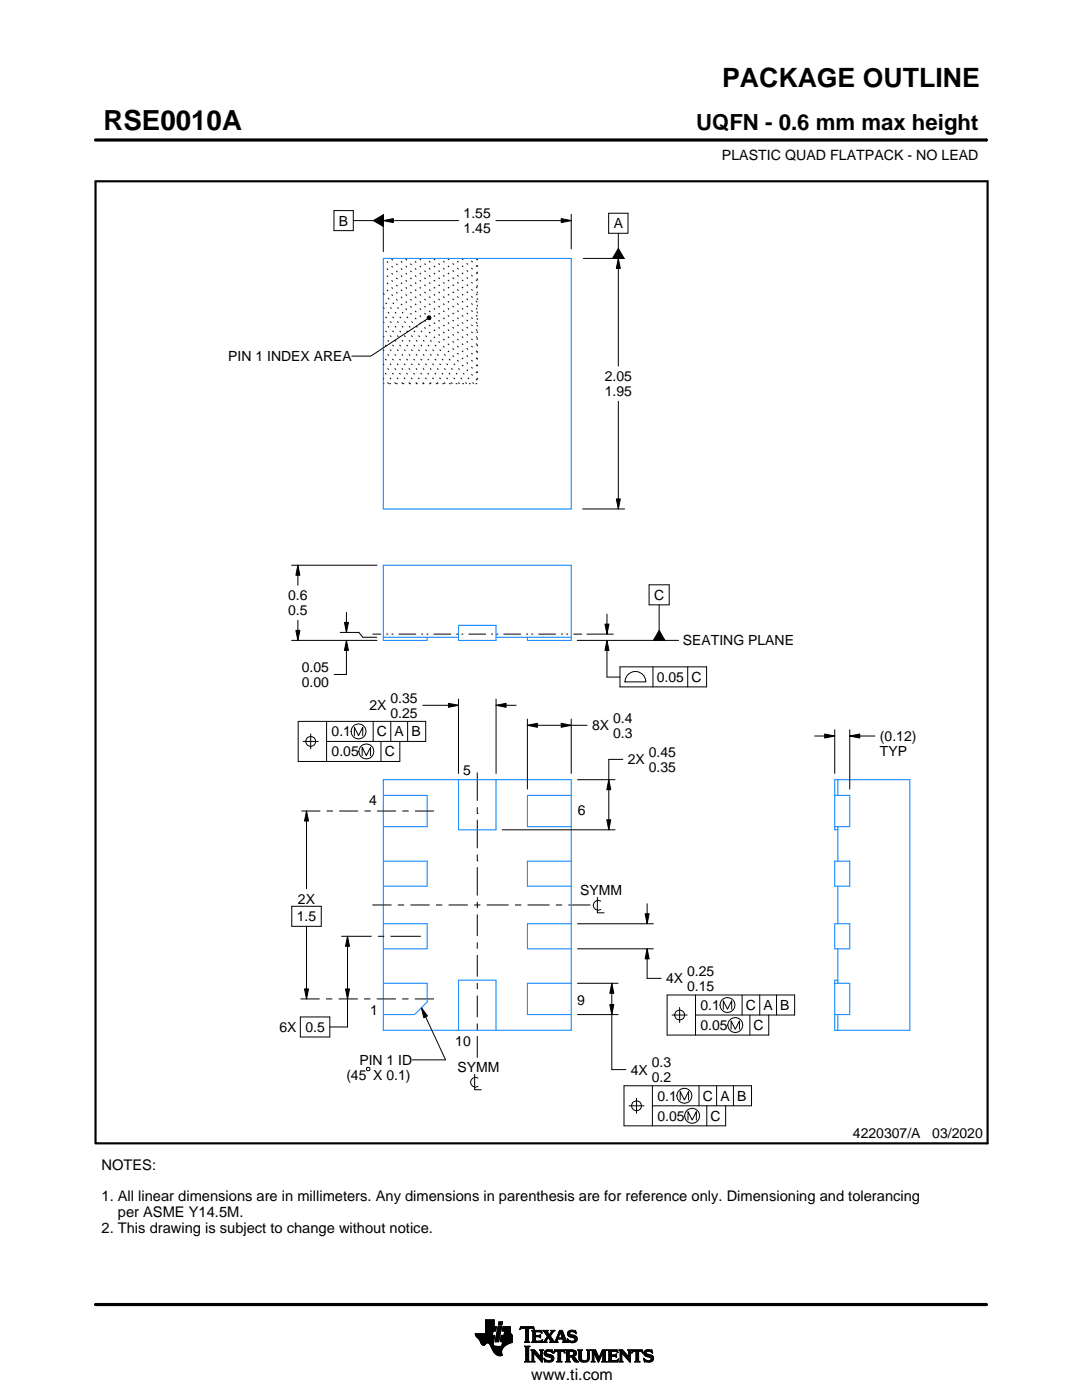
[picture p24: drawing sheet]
<svg xmlns="http://www.w3.org/2000/svg" width="216mm" height="279mm" viewBox="0 0 216 279" stroke-linecap="round" stroke-linejoin="round" font-family="sans-serif">
<defs><g id="words">
<text font-size="5.5" x="20.6" y="26">RSE0010A</text>
<text font-size="5.3" x="144.1" y="17.4">PACKAGE OUTLINE</text>
<text font-size="4.4" x="138.9" y="26">UQFN - 0.6 mm max height</text>
<text font-size="3.2" x="106" y="275.3">www.ti.com</text>
<g font-size="2.9">
<text x="20.3" y="233.4">NOTES:</text>
<text x="20.3" y="239.7">1. All linear dimensions are in millimeters. Any dimensions in parenthesis are for reference only. Dimensioning and tolerancing</text>
<text x="23.5" y="242.9">per ASME Y14.5M.</text>
<text x="20.3" y="246">2. This drawing is subject to change without notice.</text>
</g>
<g font-size="2.8">
<text x="144.1" y="32">PLASTIC QUAD FLATPACK - NO LEAD</text>
<text x="67.6" y="45">B</text>
<text x="92.5" y="43.5">1.55</text>
<text x="92.5" y="46.5">1.45</text>
<text x="122.4" y="45.6">A</text>
<text x="45.6" y="72.1">PIN 1 INDEX AREA</text>
<text x="120.7" y="76.1">2.05</text>
<text x="120.7" y="79.1">1.95</text>
<text x="57.5" y="119.8">0.6</text>
<text x="130.5" y="119.7">C</text>
<text x="57.5" y="122.8">0.5</text>
<text x="136.3" y="128.8">SEATING PLANE</text>
<text x="60.2" y="134.1">0.05</text>
<text x="60.2" y="137.1">0.00</text>
<text x="131" y="136.1">0.05 C</text>
<text x="73.7" y="141.8">2X</text>
<text x="77.9" y="140.3">0.35</text>
<text x="77.9" y="143.3">0.25</text>
<text x="66.2" y="147">0.1</text>
<text x="75.2" y="147">C A B</text>
<text x="118.1" y="145.7">8X</text>
<text x="122.3" y="144.3">0.4</text>
<text x="122.3" y="147.3">0.3</text>
<text x="175.6" y="147.9">(0.12)</text>
<text x="66.2" y="151">0.05</text>
<text x="76.8" y="151">C</text>
<text x="92.4" y="154.6">5</text>
<text x="125.3" y="152.5">2X</text>
<text x="129.5" y="151">0.45</text>
<text x="129.5" y="154">0.35</text>
<text x="175.6" y="150.9">TYP</text>
<text x="73.7" y="160.6">4</text>
<text x="115.3" y="162.7">6</text>
<text x="115.8" y="178.7">SYMM</text>
<text x="59.2" y="183.9">1.5</text>
<text x="59.5" y="180.4">2X</text>
<text x="132.9" y="196.2">4X</text>
<text x="137.1" y="194.8">0.25</text>
<text x="137.1" y="197.8">0.15</text>
<text x="73.9" y="202.5">1</text>
<text x="115.2" y="200.6">9</text>
<text x="139.8" y="201.6">0.1</text>
<text x="148.8" y="201.6">C A B</text>
<text x="55.7" y="206">6X 0.5</text>
<text x="90.8" y="208.7">10</text>
<text x="139.8" y="205.6">0.05</text>
<text x="150.4" y="205.6">C</text>
<text x="69.1" y="215.5">(45 X 0.1)</text>
<text x="71.7" y="212.5">PIN 1 ID</text>
<text x="91.3" y="214">SYMM</text>
<text x="125.9" y="214.5">4X</text>
<text x="130.1" y="213">0.3</text>
<text x="130.1" y="216">0.2</text>
<text x="131.2" y="219.7">0.1</text>
<text x="140.2" y="219.7">C A B</text>
<text x="131.2" y="223.7">0.05</text>
<text x="141.8" y="223.7">C</text>
<text x="170.2" y="227.2">4220307/A</text>
<text x="186" y="227.2">03/2020</text>
</g>
<text font-size=".3" x="103.5" y="28">SCALE 7.000</text>
</g></defs>
<g fill="none" stroke="#000" stroke-width=".2">
<path d="M19.1 27.9h177.7M196.8 27.7v.5M66.6 42h3.9v4h-3.9zM70.5 44h4M74.5 44l2-1.1v2.3zM76.5 44l2-.4v.8zM76.5 42.8v7.4M76.5 44h15M99 44h15M112 43.6l2 .4-2 .4zM114 42.8v6.9M116.4 51.6h8.2"/>
<path d="M121.4 42.6h3.9v4h-3.9zM123.4 51.6l.4 2h-.8zM123.4 46.6v3M123.4 51.6v21.5M123.4 49.6l1.1 2h-2.3zM85.3 63.2l.2-.2 .4 .1 .1 .3-.1 .3-.4 .1-.2-.2zM85.3 63.6l-11.3 7.5h-3.8M123 99.6h.8l-.4 2zM123.4 80.1v21.5M58.2 112.8h17M59.4 112.8l.4 2h-.8zM59.4 112.8v4"/>
<path d="M116.3 101.6h8.3M129.5 116.7h4v4h-4zM58.2 127.8h17M59 125.8h.8l-.4 2zM59.4 123.8v4M67.9 126.2h3.7l.8 1h2.8M68.7 124.2h.8l-.4 2zM69.1 127.8l.4 2h-.8zM69.1 122.2v4M69.1 127.8v6.8h-2.4M74.3 126.6h1.8M77.1 126.6h.3"/>
<path d="M78.1 126.6h.4M79.5 126.6h3.5M84.1 126.6h.3M85.1 126.6h.4M86.5 126.6h3.5M91 126.6h.4M91.5 139.5v14.9M92.1 126.6h.3M93.5 126.6h3.5M98 126.6h.4M99 139.5v14.9M99.1 126.6h.3"/>
<path d="M100.5 126.6h3.4M105 126.6h.3M106 126.6h.4M107.4 126.6h3.5M112 126.6h.3M113 126.6h.4M114.4 126.6h1.7M115.2 127.8h20.2M117.1 126.6h5.3M120.7 124.6h.8l-.4 2zM121.1 127.8l.4 2h-.8zM121.1 127.8v7.3h2.6"/>
<path d="M121.1 122.6v4M123.7 133.1h17.3v4h-17.3zM125.1 134.8a2.08 2.08 0 0 1 2.3-.7 2.08 2.08 0 0 1 1.5 2h-4.2l.1-.6zM130.3 133.1v4M131.5 120.7v5.1M131.5 125.8l1.2 2h-2.3zM137.2 133.1v4M60.5 148h3M62 146.5v3M65.2 148h19.7v-4h-25.4v8h20.3v-4M65.2 144v8M70.7 146.8v-1.7l.8 1.7 .9-1.7v1.7"/>
<path d="M72.3 150.8v-1.7l.8 1.7 .8-1.7v1.7M74.5 144v4M76 148v4M78 144v4M81.3 144v4M84.3 140.8h7.2M89.5 140.4l2 .4-2 .4zM95.2 154.2v5.6M99 140.8l2-.4v.8zM99 140.8h4M105.2 144.7l2-.4v.8zM105.2 143.5v14"/>
<path d="M105.2 144.7h11.9M112 144.3l2 .4-2 .4zM114 143.5v10.9M115.2 155.6h7.5M121.5 155.6l.4 2h-.8zM124.3 151.5h-2.8v14.1M162.6 146.9h4M164.6 146.5l2 .4-2 .4zM166.6 145.6v8.8M169.6 146.9l2-.4v.8zM169.6 145.6v11.9M169.6 146.9h5"/>
<path d="M60.1 161.9h3.8M61.2 161.9l.4 2h-.8zM61.2 161.9v15.5M65.2 161.9h1.2M67.7 161.9h3.8M72.7 161.9h1.3M75.3 161.9h3.7M80.3 161.9h1.2M82.8 161.9h3.8M95.2 171.8h.1M95.2 162.4h.1M95.2 161.1v1.3"/>
<path d="M95.2 163.6v5.7M95.2 170.5v1.3M95.2 173.1v5.6M95.2 180v1.2M100.2 165.6h22.5M119.2 179.1v3.1h1.3M119.9 179.8a.98 .98 0 0 0-1.5 .9 .98 .98 0 0 0 1.5 .8M121.1 163.6h.8l-.4 2zM58.2 180.9h5.9v4h-5.9zM60 199.4h3.8M60.8 197.4h.8l-.4 2zM61.2 184.9v14.5"/>
<path d="M65 199.4h1.3M67.6 199.4h3.8M68.1 186.9h6M68.9 197.4h.8l-.4 2zM69.3 186.9l.4 2h-.8zM69.3 186.9v18.1h-3.5M72.7 199.4h1.2M74.3 180.6h3.8M75.2 199.4h3.8M75.4 186.9h1.3M77.9 186.9h6.1M79.4 180.6h1.2"/>
<path d="M80.3 199.4h1.2M81.9 180.6h3.8M82.8 199.4h3.8M87 180.6h1.3M89.5 180.6h3.8M94.6 180.6h1.3M95.2 182.5v4.3M95.2 188.1v1.2M95.2 190.6v4.3M95.2 196.2v1.2M95.2 198.7v4.3M97.1 180.6h4.4"/>
<path d="M102.8 180.6h1.2M105.3 180.6h4.4M110.9 180.6h1.3M113.4 180.6h4.4M115.2 196.2h8.1M115.2 189.4h15.2M115.2 184.4h15.2M122.1 196.2l.4 2h-.8zM122.1 196.2v17.3h2.8M128.7 182.4h.8l-.4 2zM129.1 189.4l.4 2h-.8zM129.1 189.4v5.8h2.8"/>
<path d="M129.1 180.4v4M138.8 198.6v8M148.1 198.6v4M151.6 198.6v4M155 198.6v4M59.9 203h5.9v4h-5.9zM73.3 213h.3l.2 .2v.3l-.2 .2h-.3l-.2-.2v-.3zM84.1 201.1l1.2 1.7-.7 .3zM84.1 201.1l4.8 10.4h-6.6M94.7 214.4v3.1h1.3M95.2 204.3v1.2M95.2 206.8v4.3"/>
<path d="M95.4 215.2a.98 .98 0 0 0-1.5 .8 .98 .98 0 0 0 1.5 .8M115.2 202.5h8.1M121.7 200.5h.8l-.4 2zM127 219.2v3M130.2 216.7v8M134.1 202.6h3M135.6 201.1v3M135.7 219.5v-1.6l.9 1.6 .8-1.6v1.6M138.8 202.6h19.8v-4h-25.5v8h20.3v-4M139.5 216.7v4M143 216.7v4M144.3 201.4v-1.7l.9 1.7 .8-1.7v1.7"/>
<path d="M145.9 205.4v-1.7l.8 1.7 .8-1.7v1.7M146.3 216.7v4M149.6 202.6v4M125.5 220.7h3M130.2 220.7h19.8v-4h-25.5v8h20.3v-4M137.3 223.5v-1.6l.8 1.6 .8-1.6v1.6M141 220.7v4M94.8 266.2h3.5M94.8 266.3h3.5M94.9 266.4h3.3M94.9 266.5h3.8l-.2 1.2M94.9 266.5h3.8"/>
<path d="M95 266.6h3.7M95 266.7h3.7M95.1 266.8h3.6M95.2 266.9h3.4M95.3 267h3.3M95.4 267.1h3.2M95.5 267.2h3.1M95.6 267.3h3M95.7 267.4h2.8M95.7 267.5h2.8M95.8 267.6h2.7M95.8 267.7h2.7"/>
<path d="M95.9 267.8h2.6M95.9 267.9h2.5M95.9 268h2.5M96 268h1.1M96 268.1h1M96.1 268.2h.8M96.1 268.3h.7M96.2 268.4h.6M96.3 268.4h.4M96.9 266.1h1.4M96.9 266h1.4M96.9 265.9h1.4"/>
<path d="M96.9 265.8h1.5M96.9 265.7h1.5M96.9 264.7l2.2 .1-.2 .9h-.5l-.2 .8M96.9 265.6h2M96.9 265.5h2M96.9 265.4h2M96.9 265.3h2.1M96.9 265.2h2.1M96.9 265.1h2.1M96.9 265h2.1M96.9 264.9h2.1M96.9 264.8h2.2"/>
<path d="M96.9 264.6h1.7M96.9 264.5h1.7M96.9 264.4h1.7M96.9 264.3h1.7M96.9 264.2h1.7M96.9 264.1h1.7M96.9 264h1.7M96.9 263.9h1.7M96.9 263.8h1.7M96.9 263.7h1.7M96.9 263.6h1.7M96.9 263.5h1.7"/>
<path d="M96.9 263.4h1.7M97.5 268h.9M97.6 268.1h.8M97.7 268.2h.7M97.7 268.3h.7M97.8 268.4h.6M97.9 268.5h.6M97.9 268.6h.7M98 268.7h1.1M98 268.8h2.6M98 268.8h2.5M98.1 268.9h2.3"/>
<path d="M98.1 269h2.3M98.1 269.1h2.2M98.2 269.2h2.1M98.2 269.2h2M98.2 269.3h2M98.3 269.4h1.9M98.3 269.5h1.8M98.4 269.6h1.7M98.4 268v.4l.3 .2 2 .1M98.5 269.7h1.6M98.5 267.7l-.1 .3M98.5 269.8h1.6"/>
<path d="M98.6 269.9h1.5M98.6 264.8v-1.4h-1.7v2.8h-2.1l.1 .3 .8 .9 .6 1h.4l.5-.4 .4 .1 1 1.8 .8 .6h.8l-.1-1.1 .8-.9M98.6 270h1.5M98.7 270h1.4M98.8 270.1h1.3M98.8 267.7h.7M98.8 267.6h.7M98.8 267.5h.7M98.9 270.2h1.2M98.9 267.4h.7M98.9 267.3h.7M98.9 267.2h.7"/>
<path d="M98.9 267.1h.7M98.9 267h.7M98.9 270.3h1.3M99 266.9h.6M99 266.9h.7M99 266.8h.7M99 266.7h.7M99 266.6h.7M99 266.5h.7M99.1 270.4h1.1M99.1 266.4h.7M99.1 266.3h.7"/>
<path d="M99.1 266.2h.7M99.1 266.1h.7M99.1 266h.7M99.2 265.9h.7M99.2 265.8h.7M99.2 270.4h1M99.2 265.7h.7M99.2 265.6h.7M99.2 265.5h.7M99.3 265.4h.6M99.3 265.4h.7M99.3 265.3h.7"/>
<path d="M99.3 265.2h.7M99.3 265.1h.7M99.3 265h.7M99.4 270.5h.8M99.4 264.9h.7M99.4 264.8h.7M99.4 264.8h.7l-.6 3h-.7zM99.4 264.5l.2-.7h.7l-.2 .7h-.7M99.5 264.4h.6M99.5 264.3h.7M99.5 264.2h.7M99.5 264.1h.7"/>
<path d="M99.5 264h.7M99.5 263.9h.7M99.6 263.8h.7M99.8 270.6h.1M99.8 267.7h2.4M99.8 267.6h2.4M99.8 267.5h2.4M99.9 267.4h2.3M99.9 267.3h2.3M99.9 267.2h2.3M99.9 267.1h2.3M99.9 267h2.3"/>
<path d="M99.9 266.9h2.3M100 266.9h2.2M100 266.8h2.2M100 266.7h2.2M100 266.6h2.2M100 266.5h2.2M100.1 268.6h.7M100.2 268.5h.7M100.2 268.4h.8M100.2 268.4h.9M100.2 268.3h1M100.2 268.2h1.2"/>
<path d="M100.2 265.6h1.6M100.2 268.1h1.4M100.2 265.5h1.6M100.2 268h1.6M100.3 265.4h1.5M100.3 268h1.7M100.3 267.9h1.9M100.3 265.3h1.5M100.3 267.8h1.9M100.3 265.2h1.5M100.3 265.1h1.5M100.3 265h1.5"/>
<path d="M100.4 264.9h1.4M100.4 264.8h1.4M100.6 266.5l.1-.8h-.5l.2-.9h1.4l.1 1.1 .3 .6v1.4l-1.3 .6M100.6 266.4h1.5M100.6 266.3h1.4M100.6 266.2h1.4M100.6 266.1h1.3M100.7 266h1.2M100.7 265.9h1.2M100.7 265.8h1.1M100.7 265.7h1.1M102.2 266.5h-2.2l-.2 1.1 .1 .2h.4l-.2 .9"/>
<path d="M103.7 265.3h.1M103.8 265.2h.2M103.8 265h2.8M103.8 264.9h2.7M103.9 264.8h2.6M104.7 267.8h1M104.7 271.8h1.1M104.7 268.7h1M104.8 267.7h.7M104.8 271.7h.8M104.9 265.2h.6M104.9 268.9h.6"/>
<path d="M104.9 267.6h.6M104.9 267.5l-.2 .3M104.9 267.5h.6M104.9 267.4h.6M104.9 267.3h.6M104.9 267.2h.6M104.9 267.1h.6M104.9 267h.6M104.9 266.8h.6M104.9 266.7h.6M104.9 266.6h.6M104.9 266.5h.6"/>
<path d="M104.9 266.4h.6M104.9 266.3h.6M104.9 266.2h.6M104.9 266.1h.6M104.9 265.9h.6M104.9 265.8h.6M104.9 265.7h.6M104.9 265.6h.6M104.9 265.5h.6M104.9 265.4h.6M104.9 265.3h.6M104.9 271.5h.6"/>
<path d="M104.9 269h.6M104.9 271.4h.6M104.9 271.4v-2.4l-.2-.4h1.1l-.3 .4v2.4M104.9 271.4l-.2 .4h1.1l-.3-.4M104.9 271.3h.6M104.9 271.2h.6M104.9 271.1h.6M104.9 271h.6M104.9 270.9h.6M104.9 270.8h.6M104.9 270.6h.6M104.9 270.5h.6"/>
<path d="M104.9 270.4h.6M104.9 270.3h.6M104.9 270.2h.6M104.9 270.1h.6M104.9 270h.6M104.9 269.9h.6M104.9 269.8h.6M104.9 269.6h.6M104.9 269.5h.6M104.9 269.4h.6M104.9 269.3h.6M104.9 269.2h.6"/>
<path d="M104.9 269.1h.6M105.5 267.5l.2 .3M105.5 267.5v-2.3l.7-.1 .4 .3-.1-.6h-2.6l-.1 .6 .4-.3 .7 .1v2.3M105.7 267.8h-1M105.9 271.8h.8M105.9 269.4h.8M106.1 269.5h.7M106.1 267.8h2M106.1 271.7h.5M106.2 269.6h.7M106.2 271.5h.3M106.2 265.6h1.8"/>
<path d="M106.2 269.8h.8M106.2 271.4h.3M106.2 271.4l-.3 .4h.8l-.2-.4M106.2 271.3h.3M106.2 271.2h.3M106.2 271.1h.3M106.2 271h.3M106.2 270.9h.3M106.2 270.8h.3M106.2 270.6h.3M106.2 270.5h.3M106.2 270.4h.3"/>
<path d="M106.2 270.3h.3M106.2 270.2h.3M106.2 270.1h.3M106.2 270h1M106.2 269.9h.9M106.2 269.8v1.6M106.2 269.8l-.3-.4h.8l1.2 1.4M106.3 267.7h1.8M106.3 265.7h1.8M106.3 267.6h.6M106.3 265.8h.6M106.3 267.5l-.2 .3"/>
<path d="M106.3 267.5h.5M106.3 267.4h.5M106.3 267.3h.5M106.3 267.2h.5M106.3 267.1h.5M106.3 267h.5M106.3 266.8h.5M106.3 266.7h1.6M106.3 266.6h1.6M106.3 266.5h.5M106.3 266.4h.5M106.3 266.3h.5"/>
<path d="M106.3 266.2h.5M106.3 266.1h.5M106.3 265.9h.5M106.4 265.2h.2M106.5 270h.1M106.5 270v1.4M106.5 265.3h.1M106.6 270.1h.7M106.7 270.2h.7M106.8 270.3h.7M106.8 265.9l.2-.1h.6l.6 .2-.2-.5h-1.9l.2 .3v1.7M106.8 265.9v.6h.8l.3-.2v.7"/>
<path d="M106.9 270.4h.7M107 270.5h.7M107.1 270.6h.7M107.2 270.8h1M107.3 270.9h.9M107.4 271h.8M107.5 271.1h.7M107.6 271.2h.6M107.6 266.5h.3M107.7 271.3h.5M107.7 269.4h.7M107.7 266.8h.2"/>
<path d="M107.7 267.6h.5M107.8 266.4h.1M107.8 271.4h.4M107.8 267h.1M107.8 265.8h.3M107.8 269.5h.5M107.9 271.5h.3M107.9 269.6h.3M107.9 267l-.3-.2h-.8l.1 .8h.9l.5-.2M107.9 269.8h.3M107.9 270.6h.3M107.9 270.5h.3"/>
<path d="M107.9 270.4h.3M107.9 270.3h.3M107.9 270.2h.3M107.9 270.1h.3M107.9 270h.3M107.9 269.9h.3M107.9 269.8v1M107.9 269.8l-.2-.4h.7l-.2 .4M108 271.7h.2M108 265.9h.1M108 267.5h.2M108.1 271.8h.1"/>
<path d="M108.1 266.1h.1M108.2 267.4h.1M108.2 269.8v2.1l-1.7-1.9M108.2 267.8h.9M108.3 267.4l-.2 .5-2-.1M108.3 265.6h1M108.5 267.7h.5M108.5 271.1l.8 .4h.5l.2-.2-.1-.3-1-.4-.3-.3 .1-.7 .8-.2 .5 .1 .2-.1 .1 .6-.9-.3-.3 .1-.1 .3 1.3 .4 .2 .6M108.5 271.1h.1M108.5 265.7h.7M108.5 271.2h.2M108.6 271.3h.2"/>
<path d="M108.6 270.1h.4M108.6 270h.4M108.6 270.2h.6M108.6 267.6h.4M108.6 271.4h.4M108.6 269.9h.4M108.6 270.3h1M108.6 265.8h.7M108.6 271.5h.8M108.6 269.8h.5M108.7 271.7h1.5M108.7 270.4h1.3"/>
<path d="M108.7 267.5h.3M108.7 271.8h.1M108.7 265.9h.6M108.7 269.6h1.5M108.8 267.4h.3M108.8 270.5h1.5M108.8 266.1h.6M108.8 269.5h1.4M108.8 267.3h.4M108.9 266.2h.6M108.9 267.2h.4M108.9 266.3h.6"/>
<path d="M108.9 270.6h1.5M109 267.1h.3M109 266.4h1M109.1 271.8h.9M109.1 269.4h.7M109.1 267h.9M109.1 266.5h.8M109.1 267.8h-.9M109.2 266.8h.8M109.2 266.6h.6M109.2 266.7h.7M109.2 266.7l-.6 .9-.4 .2"/>
<path d="M109.3 270.8h1.1M109.5 267.1h.6M109.6 267.2h.6M109.7 271.5h.7M109.7 267.3h.6M109.7 267.8l.2-.1-.5-.8-.4 .8 .1 .1M109.7 267.8h1.6M109.7 266.3h.4M109.7 267.4h.6M109.8 270.9h.7M109.8 266.2h.3M109.8 266.6l.9 1.2 1-2.3h.5l.8 2.1 .3 .2"/>
<path d="M109.8 267.5h.6M109.9 266.1h.3M109.9 269.8h.4M109.9 267.6h.6M109.9 267.7h.7M109.9 271.4h.5M109.9 265.9h.4M110 271h.5M110 265.6h.7M110 265.9l-.4 .5-.4-.6 .2-.3h-1.1l.9 1.2M110 265.9l.1-.2-.2-.2h.8l-.9 1.1M110 271.3h.5"/>
<path d="M110 265.8h.4M110 271.1h.5M110 271.2h.5M110.1 269.4h.1M110.1 265.7h.4M110.1 269.9h.2M110.2 270h.1M110.5 270h.1M110.5 269.9h.2M110.5 271.1l-.3 .6-.7 .2-.6-.2-.2 .1-.2-.7M110.5 269.8h.3M110.6 269.6h2.1"/>
<path d="M110.6 269.5h2M110.6 269.4h2M110.7 267.7h.5M110.8 267.6h.4M110.9 267.5h.3M110.9 267.4h.3M111 267.3h.3M111 267.2h1.8M111 267.1h1.8M111.1 267h.3M111.1 271.8h1M111.1 266.8h.4"/>
<path d="M111.2 266.7h.3M111.2 267.5l.1-.2h1l.1 .2M111.2 267.5v.3h.1M111.2 266.6h.3M111.3 266.5h.3M111.3 271.7h.6M111.3 266.4h.3M111.3 271.5h.6M111.3 267.8h-1.6M111.3 269.8h.6M111.4 266.3h.3M111.4 271.4h.5"/>
<path d="M111.4 271.4l-.1-1.7h-.4l-.4 .4 .2-.7h1.9l.1 .7-.4-.4h-.4v1.7M111.4 270.5h.5M111.4 270.4h.5M111.4 270.3h.5M111.4 270.2h.5M111.4 270.1h.5M111.4 270h.5M111.4 269.9h.5M111.4 271.4l-.3 .4h1l-.2-.4M111.4 271.3h.5M111.4 271.2h.5M111.4 271.1h.5"/>
<path d="M111.4 271h.5M111.4 270.9h.5M111.4 270.8h.5M111.4 270.6h.5M111.4 266.2h.3M111.4 266.1h.4M111.5 265.9h.9M111.5 265.8h.8M111.6 265.7h.7M111.6 265.6h.6M111.8 265.9l.4 1.1h-.8zM111.9 266.1h.5"/>
<path d="M111.9 266.2h.5M111.9 266.3h.6M112 266.4h.5M112 266.5h.6M112.1 266.6h.5M112.1 266.7h.6M112.1 266.8h.6M112.2 267h.5M112.2 267.8h1.1M112.3 267.3h.6M112.3 267.4h.6M112.4 267.5h.6"/>
<path d="M112.4 267.5v.3h-.2M112.4 269.8h.3M112.4 267.6h.6M112.4 267.7h.7M112.6 269.9h.1M112.6 270h.2M112.8 271.8h1M112.8 269.4h1.6M113 269.5h1.7M113 271.7h.7M113 269.6h1.9M113 271.5h.6"/>
<path d="M113 269.8h.6M113 271.4h.6M113 271.4l-.2 .4h1l-.2-.4M113 271.3h.6M113 271.2h.6M113 271.1h.6M113 271h.6M113 270.9h.6M113 270.8h1.5M113 270.6h1.6M113 270.5h1.8M113 270.4h.6"/>
<path d="M113 270.3h.6M113 270.2h.6M113 270.1h.6M113 270h.6M113 269.9h.6M113 269.8v1.6M113 269.8l-.2-.4h1.5l.5 .2 .2 .3v.4l-.2 .3-.4 .1M113.2 267.3h.2M113.2 267.4h.3M113.2 266.2h.5M113.2 266.3h.6M113.2 266.1h.5"/>
<path d="M113.3 267.5h.3M113.3 267.8h-1.1M113.3 266.4h.9M113.3 265.9h.4M113.3 267.6h.6M113.3 266.5h1.3M113.3 267.7h1.6M113.3 265.8h.5M113.3 267.8h.2M113.4 266.6h1.5M113.4 265.7h1.5M113.4 265.7l.5-.2 .7 .1 .2-.1 .1 .7-.7-.4h-.4l-.1 .3 .1 .2 .9 .2 .4 .3 .1 .5-.3 .5-.6 .2-.7-.2-.2 .1-.2-.7 .9 .5 .4-.1 .2-.3-.1-.3-1.2-.4-.2-.5z"/>
<path d="M113.5 266.7h1.5M113.5 265.6h1.4M113.6 271.4v-.6h.4l.7 .9 .8 .1M113.6 269.9l.1-.2 .7 .2v.4l-.4 .2M113.6 269.9v.6M113.7 267.8h1.1M113.8 266.8h1.3M113.8 265.5h.6M114 268h.4M114.1 270.9h.6M114.2 271h.6M114.2 271.1h.7"/>
<path d="M114.3 271.2h.6M114.3 267h.8M114.3 269.8h.7M114.3 270.4h.6M114.4 271.3h.6M114.4 270.7l1.1 1.1M114.4 270.7h.1M114.4 271.4h.7M114.4 269.9h.6M114.4 270.3h.6M114.5 267.6h.5M114.5 270.2h.5"/>
<path d="M114.5 270h.5M114.5 265.8h.4M114.5 270.1h.5M114.5 271.5h.7M114.6 271.7h.7M114.6 267.1h.6M114.6 267.5h.5M114.7 267.2h.5M114.7 267.4h.5M114.7 265.9h.3M114.7 267.3h.5M114.7 271.8h.8"/>
<path d="M114.8 266.1h.2M114.9 266.2h.1M115.3 269.4h.9M115.4 269.5h.7M115.5 269.6h.5M115.5 269.8h.5M115.5 269.8v1.4l.4 .5 .6 .2 .6-.1 .4-.3 .1-.5M115.5 271h.5M115.5 270.9h.5M115.5 270.8h.5M115.5 270.6h.5M115.5 270.5h.5"/>
<path d="M115.5 270.4h.5M115.5 270.3h.5M115.5 270.2h.5M115.5 270.1h.5M115.5 270h.5M115.5 269.9h.5M115.5 269.8l-.2-.4h.9l-.2 .4M115.5 271.1h.5M115.5 271.2h.5M115.5 271.3h.6M115.6 271.4h.6M115.7 271.5h.8"/>
<path d="M115.8 271.7h1.5M116 271l.2 .4 .4 .2 .5-.2 .2-.4M116 269.8v1.2M116 271.8h1.1M116.8 271.5h.6M117 269.4h.8M117.1 271.4h.4M117.2 269.5h.5M117.2 271.3h.4M117.2 269.6h.4M117.2 271.2h.4M117.2 271.1h.4"/>
<path d="M117.3 269.8h.3M117.3 271h.3M117.3 270.9h.3M117.3 270.8h.3M117.3 270.6h.3M117.3 270.5h.3M117.3 270.4h.3M117.3 270.3h.3M117.3 270.2h.3M117.3 270.1h.3M117.3 270h.3M117.3 269.9h.3"/>
<path d="M117.6 269.8l.2-.4h-.8l.2 .3 .1 1.3M117.6 269.8v1.2M118 271.8h.7M118 269.4h.8M118.1 269.5h.8M118.1 271.7h.5M118.2 269.6h.7M118.2 271.5h.3M118.2 269.8h.8M118.2 271.4h.3M118.2 269.8l-.2-.4h.8l.7 1.6 .7-1.6h.9l-.3 .4M118.2 271.4l-.2 .4h.7l-.2-.4"/>
<path d="M118.2 271.3h.3M118.2 271.2h.3M118.2 271.1h.3M118.2 271h.3M118.2 270.9h.3M118.2 270.8h.3M118.2 270.6h.3M118.2 270.5h.3M118.2 270.4h.3M118.2 270.3h.3M118.2 270.2h.3M118.2 270.1h.3"/>
<path d="M118.2 270h.9M118.2 269.9h.8M118.2 269.8v1.6M118.6 270.1h.5M118.6 270.2h.6M118.7 270.3h.5M118.7 270.4h.6M118.8 270.5h.5M118.8 270.6h.6M118.9 270.8h.5M118.9 270.9h.6M119 271h.8"/>
<path d="M119 271.1h.8M119.1 271.2h.6M119.1 271.3h.6M119.2 271.4h.4M119.2 271.5h.4M119.3 271.7h.2M119.3 271.8h.2M119.6 270.9h.3M119.6 270.8h.3M119.7 270.6h.3M119.7 270.5h.3M119.8 270.4h.3"/>
<path d="M119.8 270.3h.3M119.9 270.2h.3M119.9 270.1h.3M120 270h.8M120 269.9h.8M120 269.8h.8M120.1 271.8h1M120.1 269.6h.7M120.1 269.5h.8M120.2 269.4h.9M120.2 271.7h.7M120.3 271.5h.5"/>
<path d="M120.3 271.4h.5M120.3 271.4l-.2 .4h1l-.3-.4M120.3 271.4v-1.5l-.9 2-.9-2v1.5M120.3 271.3h.5M120.3 271.2h.5M120.3 271.1h.5M120.3 271h.5M120.3 270.9h.5M120.3 270.8h.5M120.3 270.6h.5M120.3 270.5h.5M120.3 270.4h.5"/>
<path d="M120.3 270.3h.5M120.3 270.2h.5M120.3 270.1h.5M120.8 269.8v1.6M121.2 271.8h2M121.2 269.4h1.9M121.4 269.5h1.8M121.4 271.7h1.9M121.5 269.6h1.7M121.5 271.5h1.8M121.5 269.8h.5M121.5 271.4h.5"/>
<path d="M121.5 269.8l-.3-.4h1.9l.2 .6M121.5 269.9h.5M121.5 269.8v1.6M121.5 271.3h.5M121.5 271.2h.5M121.5 271.1h.5M121.5 271h.5M121.5 270.9h.5M121.5 270.8h.5M121.5 270.6h1.5M121.5 270.5h1.5M121.5 270.4h1.5"/>
<path d="M121.5 270.3h.5M121.5 270.2h.5M121.5 270.1h.5M121.5 270h.5M122.6 270.4l.4-.2v.7l-.2-.2h-.8v.8h.2M122.9 270.8h.1M122.9 270.3h.1M123 269.8h.3M123.1 271.4h.3M123.2 269.9h.1M123.3 270h.1M123.3 270l-.4-.3h-.8l-.1 .7"/>
<path d="M123.3 271.3h.1M123.4 271.2h.1M123.4 271.2l-.2 .6h-2l.3-.4M123.4 271.2l-.3 .3h-.4M123.5 271.8h.8M123.5 269.4h.7M123.6 269.5h.7M123.7 271.7h.5M123.7 269.6h.7M123.7 271.5h.4M123.7 269.8h.8M123.7 271.4h.4"/>
<path d="M123.7 271.4l-.2 .4h.8l-.2-.4M123.7 271.3h.4M123.7 271.2h.4M123.7 271.1h.4M123.7 271h.4M123.7 270.9h.4M123.7 270.8h.4M123.7 270.6h.4M123.7 270.5h.4M123.7 270.4h.4M123.7 270.3h.4M123.7 270.2h.4"/>
<path d="M123.7 270.1h.4M123.7 270h1M123.7 269.9h.9M123.7 269.8v1.6M123.7 269.8l-.2-.4h.7l1.2 1.4 .1-1M124.1 270v1.4M124.1 270h.1M124.2 270.1h.6M124.2 270.2h.7M124.3 270.3h.7M124.4 270.4h.7M124.5 270.5h.7"/>
<path d="M124.6 270.6h.7M124.7 270.8h1.1M124.8 270.9h1M124.9 271h.9M125 271.1h.8M125.1 271.2h.7M125.2 271.3h.6M125.2 269.4h.8M125.3 271.4h.5M125.4 269.5h.5M125.4 271.5h.4M125.4 269.6h.4"/>
<path d="M125.5 269.8h.3M125.5 269.8l-.3-.4h.8l-.2 .4M125.5 270.4h.3M125.5 270.3h.3M125.5 270.2h.3M125.5 270.1h.3M125.5 270h.3M125.5 269.9h.3M125.5 270.6h.3M125.5 270.5h.3M125.5 271.7h.3M125.6 271.8h.2"/>
<path d="M125.8 269.8v2.1l-1.7-1.9M126 270h.1M126.1 269.9h.1M126.1 269.8h.3M126.1 269.6h2.1M126.2 269.5h2M126.2 269.4h2M126.6 271.8h1.1M126.9 271.7h.6M126.9 271.5h.5M126.9 269.8h.5M126.9 271.4h.5"/>
<path d="M126.9 271.4v-1.7h-.5l-.3 .4 .1-.7h1.9l.2 .7-.4-.4h-.5v1.7M126.9 270.5h.5M126.9 270.4h.5M126.9 270.3h.5M126.9 270.2h.5M126.9 270.1h.5M126.9 270h.5M126.9 269.9h.5M126.9 271.4l-.3 .4h1.1l-.3-.4M126.9 271.3h.5M126.9 271.2h.5M126.9 271.1h.5"/>
<path d="M126.9 271h.5M126.9 270.9h.5M126.9 270.8h.5M126.9 270.6h.5M128 269.8h.3M128.1 269.9h.2M128.2 270h.1M128.4 271.1h.1M128.4 271.2h.2M128.5 271.3h.2M128.5 270.1h.4M128.5 270h.4"/>
<path d="M128.5 270.2h.6M128.5 271.4h.4M128.5 269.9h.4M128.5 270.3h1M128.5 271.5h.8M128.5 269.8h.5M128.6 271.7h1.5M128.6 270.4h1.3M128.6 271.8h.1M128.6 269.6h1.5M128.7 270.5h1.5M128.7 269.5h1.4"/>
<path d="M128.8 270.6h1.5M128.9 271.8h1M129 269.4h.7M129.1 270.8l-.6-.4 .1-.7 .5-.3 .8 .1 .2-.1 .1 .7-.8-.4-.4 .1-.1 .2 1.3 .5 .2 .6M129.1 270.8l.8 .2v.4l-.7 .1-.8-.4M129.2 270.8h1.1M129.6 271.5h.7M129.6 270.9h.8M129.8 269.8h.4M129.8 271.4h.5M129.9 271h.5M129.9 271.3h.5"/>
<path d="M129.9 271.1h.5M129.9 271.2h.5M129.9 269.4h.2M130 269.9h.2M130.1 270h.1M130.4 271.1l-.3 .6-.7 .2-.6-.2-.2 .1-.2-.7"/>
<circle cx="62" cy="148" r=".99"/>
<circle cx="71.5" cy="146" r="1.49"/>
<circle cx="73.1" cy="150" r="1.49"/>
<circle cx="135.6" cy="202.6" r=".99"/>
<circle cx="136.6" cy="218.7" r="1.49"/>
<circle cx="145.2" cy="200.6" r="1.49"/>
<circle cx="146.7" cy="204.6" r="1.49"/>
<circle cx="127" cy="220.7" r=".99"/>
<circle cx="138.1" cy="222.7" r="1.49"/>
</g>
<g fill="#000">
<path d="M74.5 44l2-1.1v2.3zM76.5 44l2-.4v.8zM112 43.6l2 .4-2 .4zM123.4 51.6l.4 2h-.8zM123.4 49.6l1.1 2h-2.3zM85.3 63.2l.2-.2 .4 .1 .1 .3-.1 .3-.4 .1-.2-.2zM59.4 112.8l.4 2h-.8zM123 99.6h.8l-.4 2zM59 125.8h.8l-.4 2zM68.7 124.2h.8l-.4 2zM69.1 127.8l.4 2h-.8zM120.7 124.6h.8l-.4 2z"/>
<path d="M121.1 127.8l.4 2h-.8zM131.5 125.8l1.2 2h-2.3zM89.5 140.4l2 .4-2 .4zM99 140.8l2-.4v.8zM105.2 144.7l2-.4v.8zM112 144.3l2 .4-2 .4zM121.5 155.6l.4 2h-.8zM164.6 146.5l2 .4-2 .4zM169.6 146.9l2-.4v.8zM61.2 161.9l.4 2h-.8zM121.1 163.6h.8l-.4 2zM60.8 197.4h.8l-.4 2z"/>
<path d="M69.3 186.9l.4 2h-.8zM68.9 197.4h.8l-.4 2zM122.1 196.2l.4 2h-.8zM128.7 182.4h.8l-.4 2zM129.1 189.4l.4 2h-.8zM84.1 201.1l1.2 1.7-.7 .3zM121.7 200.5h.8l-.4 2z"/>
</g>
<path d="M19.1 36.2h178v192h-178z" fill="none" stroke="#000" stroke-width=".43"/>
<path d="M19 27.9h177.8M19 260.3h177.8" fill="none" stroke="#000" stroke-width=".63"/>
<g fill="none" stroke="#0080ff" stroke-width=".2">
<path d="M19.1 36.2h.1M76.5 51.6h37.5v50h-37.5zM76.5 127.2h15M85.2 127.2v.6h-8.7v-15h37.5v15h-8.8v-.6M91.5 124.8h7.5v3h-7.5zM99 127.2h15M76.5 155.6h37.5v50h-37.5zM76.5 158.7h8.7v6.3h-8.7M91.5 155.6v10h7.5v-10M114 158.7h-8.8v6.3h8.8M166.6 158.7h3v6.3h-3M167.2 155.6v3.1"/>
<path d="M76.5 171.9h8.7v5h-8.7M114 171.9h-8.8v5h8.8M166.6 171.9h3v5h-3zM167.2 165v6.9M167.2 176.9v7.5M167.2 165.6h-.6v-10h15v50h-15v-10h.6M76.5 184.4h8.7v5h-8.7M76.5 196.2h8.7v3.8l-2.5 2.5h-6.2M114 184.4h-8.8v5h8.8M114 196.2h-8.8v6.3h8.8M166.6 196.2h3v6.3h-3M166.6 184.4h3v5h-3z"/>
<path d="M167.2 189.4v6.8M99 205.6v-10h-7.5v10M167.2 202.5v3.1"/>
</g>
<g fill="none" stroke="#000" stroke-width=".2" stroke-dasharray=".3 1" stroke-linecap="butt">
<path d="M95.2 51.6v25M95.2 58.9l-7.3-7.3M95.2 57.5l-5.9-5.9M95.2 56.1l-4.5-4.5M95.2 54.7l-3.1-3.1M95.2 53.2l-1.6-1.6M95.2 51.8l-.2-.2M77.5 76.6l-1-1.1M79 76.6l-2.5-2.5M80.4 76.6l-3.9-3.9M81.8 76.6l-5.3-5.3M83.2 76.6l-6.7-6.8"/>
<path d="M84.6 76.6l-8.1-8.2M86 76.6l-9.5-9.6M87.4 76.6l-10.9-11M88.9 76.6l-12.4-12.4M90.3 76.6l-13.8-13.8M91.7 76.6l-15.2-15.2M93.1 76.6l-16.6-16.6M94.5 76.6l-18-18.1M95.2 76.6h-18.7M95.2 75.9l-18.7-18.8M95.2 74.5l-18.7-18.8M95.2 73l-18.7-18.7"/>
<path d="M95.2 71.6l-18.7-18.7M95.2 70.2l-18.6-18.6M95.2 68.8l-17.2-17.2M95.2 67.4l-15.8-15.8M95.2 66l-14.4-14.4M95.2 64.6l-13-13M95.2 63.1l-11.5-11.5M95.2 61.7l-10.1-10.1M95.2 60.3l-8.7-8.7"/>
</g>
<use href="#words"/>
</svg>
